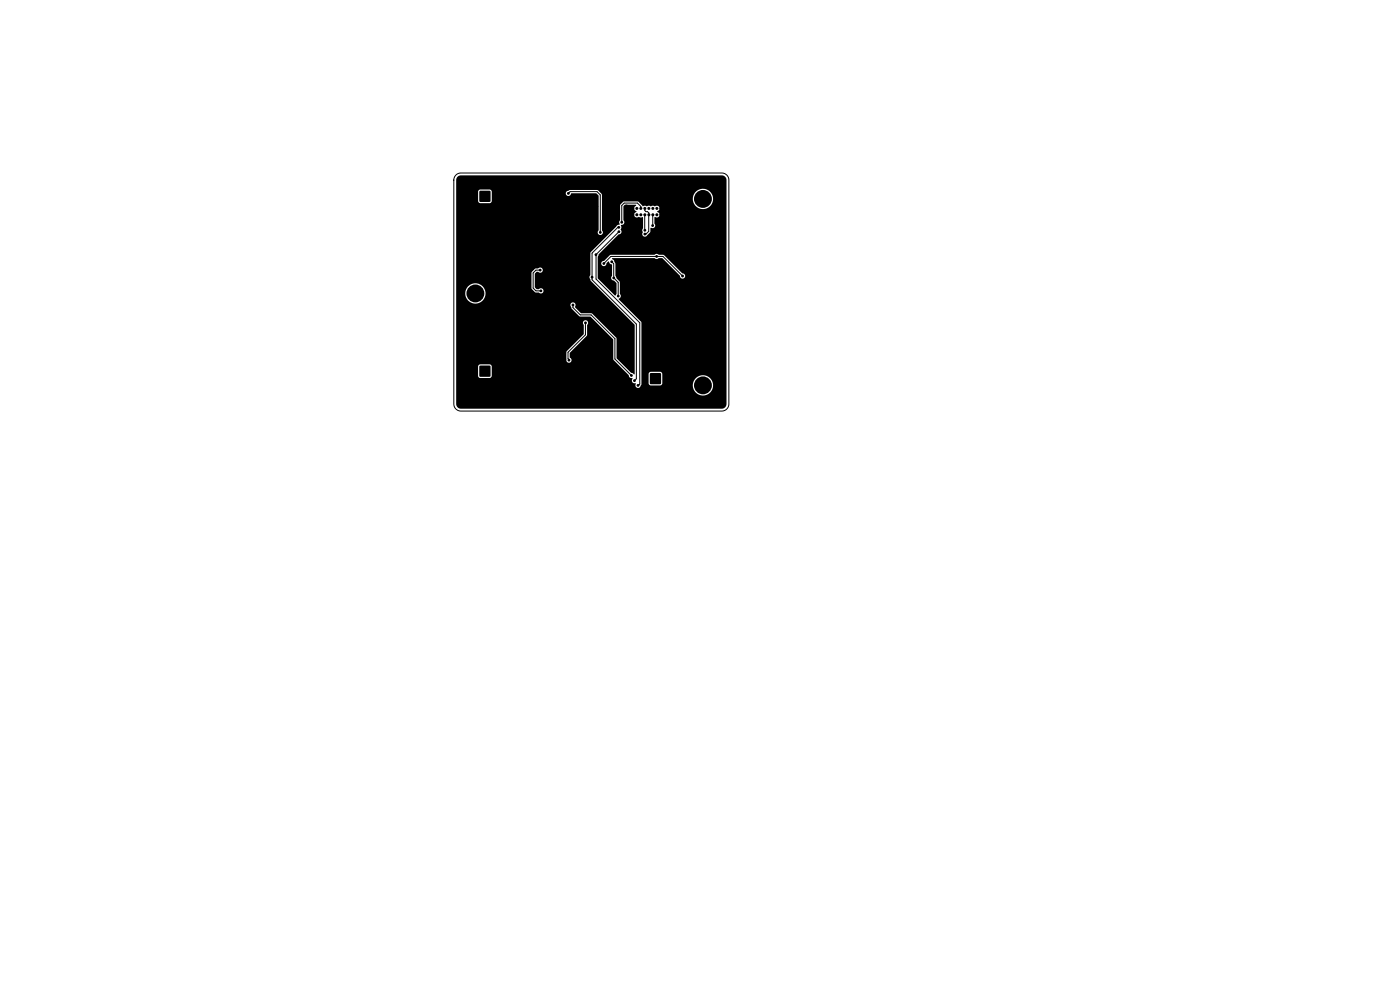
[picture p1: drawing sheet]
<svg xmlns="http://www.w3.org/2000/svg" width="297mm" height="210mm" viewBox="0 0 297 210" stroke-linecap="round" stroke-linejoin="round" font-family="sans-serif">
<g fill="#000">
<path d="M97.1 37.4l.7-.2h55.3a1 1 0 0 1 1 1v47.5a1 1 0 0 1-1 1h-55.3a1 1 0 0 1-1-1v-8h4.6v2l.3 .4 2.2 .1 .4-.5v-2l-.4-.4h-2.1l-.4 .4h-4.6v-3h23.3l.1 1.5a.59 .59 0 0 0 .3 .7 .59 .59 0 0 0 .8-.4 .59 .59 0 0 0-.4-.7v-.9l3.6-3.7 .1-2.2a.58 .58 0 0 0 .1-.9 .58 .58 0 0 0-.9 0 .58 .58 0 0 0 0 .9v1.9l-3.7 3.8h-23.3v-10.1h24.2l.3 .9 1.6 1.6 2.4 .1 4.8 4.8v4.3l3.3 3.4a.83 .83 0 0 0 .8 .6 .63 .63 0 0 0-.1 .8 .63 .63 0 0 0 .8 .2 .63 .63 0 0 0 .3 1 .63 .63 0 0 0 .8-.6l.1-2.4h1.5v2.1l.4 .4h2l.4-.2h6.6v.3a2.16 2.16 0 0 0 3.2 1.7 2.16 2.16 0 0 0 0-3.7 2.16 2.16 0 0 0-3.2 1.7h-6.6l.1-.3v-2l-.3-.4h-2.1l-.4 .1-.1 .3h-1.5v-11l-4.8-4.8v-.2a.59 .59 0 0 0 .2-1v-2.4l-.7-.9-.2-.5v-2.6l-.4-.7-.3-.2v-.2h9a.61 .61 0 0 0 .9 0h.7l3.7 3.7a.58 .58 0 0 0 .6 .6 .58 .58 0 0 0 .6-.6 .58 .58 0 0 0-.7-.5l-4-4h-.9l-.4-.2-.6 .2h-9.2l-1.5 1.3a.57 .57 0 0 0-.5 .7 .57 .57 0 0 0 .6 .5 .57 .57 0 0 0 .5-.7l.4-.3 .3 .5 .4 .1v2.5a.58 .58 0 0 0-.1 .6 .58 .58 0 0 0 .6 .3l.5 .6v2.2l-.3 .4-3.7-3.7v-4.5l.2-.6 4.3-4.2a.61 .61 0 0 0 .5-.4 .61 .61 0 0 0-.1-.7l.1-.3-.1-.5a.63 .63 0 0 0 .7-.4 .63 .63 0 0 0-.1-.7v-3l.3-.3h2.2l.2 .2a.68 .68 0 0 0-.5 .6 .68 .68 0 0 0 .5 .7 .64 .64 0 0 0-.5 .7 .64 .64 0 0 0 .7 .5l.3-.1 .9 .1v2.3l-.2 .4 .2 .5a.57 .57 0 0 0 .1 .8 .57 .57 0 0 0 .8-.2l.7-.7v-.8l.1-.1a.58 .58 0 0 0 .8-.1 .58 .58 0 0 0-.1-.8v-1.3l.2-.1a.61 .61 0 0 0 .9-.3 .61 .61 0 0 0-.5-.8 .65 .65 0 0 0 .5-.6 .65 .65 0 0 0-.5-.7l-.5 .2-.3-.2-.5 .2-.4-.2-1.3 .2-1.1-1.1-3 .1-.8 .8v3.1a.6 .6 0 0 0 0 .9l-.6 .2-5.6 5.7-.1 4.8a1.04 1.04 0 0 0 .1 1.3l9.3 9.3v10.5l-.7-.3-3.1-3.1-.1-4.4-5.1-5.1-2.4-.1-1.2-1.3a.57 .57 0 0 0-.2-.9 .57 .57 0 0 0-.8 .4h-24.2v-2.5h1.9v.3a2.16 2.16 0 0 0 3.3 1.7 2.16 2.16 0 0 0 0-3.7 2.16 2.16 0 0 0-3.3 1.7h-1.9v-4.2h15.9l.1 3.3 .8 .8 .7 .1a.56 .56 0 0 0 .9-.1 .56 .56 0 0 0-.1-.8 .56 .56 0 0 0-.8 .1h-.5l-.3-.4v-2.8l.3-.4h.4a.56 .56 0 0 0 .8-.1 .56 .56 0 0 0-.1-.8 .56 .56 0 0 0-.8 .1l-.6 .1-.8 .9h-15.9v-17.2h4.6v2l.5 .4h2l.3-.1 .1-.4v-1.6h15.7a.61 .61 0 0 0 .6 .6 .61 .61 0 0 0 .6-.6h5.3l.5 .5v7.4a.57 .57 0 0 0 0 .8 .57 .57 0 0 0 .8-.1 .57 .57 0 0 0-.1-.8v-6.7h19.3a2.16 2.16 0 0 0 3 2.1 2.16 2.16 0 0 0 .5-3.7 2.16 2.16 0 0 0-3.5 1.3v.3h-19.3v-.9l-1-.9h-5.8l-.7 .3-.2 .4h-15.7v-.5l-.4-.3h-2.1l-.4 .5h-4.6v-2.7zM101.7 40.5h2.3v2.3h-2.3zM101.7 77.6h2.3v2.3h-2.3zM137.9 79.2h2.3v2.2h-2.3z"/>
<circle cx="102.9" cy="45.1" r="1.2"/>
<circle cx="114.2" cy="58.6" r=".3"/>
<circle cx="114.6" cy="57.3" r=".3"/>
<circle cx="116.1" cy="43.9" r=".3"/>
<circle cx="117.4" cy="42.6" r=".3"/>
<circle cx="117.4" cy="43.9" r=".3"/>
<circle cx="118.6" cy="43.9" r=".3"/>
<circle cx="120" cy="43.9" r=".3"/>
<circle cx="120.6" cy="41" r=".3"/>
<circle cx="121.3" cy="43.9" r=".3"/>
<circle cx="122.9" cy="43.9" r=".3"/>
<circle cx="122.9" cy="46.4" r=".3"/>
<circle cx="122.9" cy="45.1" r=".3"/>
<circle cx="122.9" cy="47.6" r=".3"/>
<circle cx="124.3" cy="43.9" r=".3"/>
<circle cx="124.3" cy="46.4" r=".3"/>
<circle cx="124.3" cy="45.1" r=".3"/>
<circle cx="124.3" cy="47.6" r=".3"/>
<circle cx="125.6" cy="58.8" r=".3"/>
<circle cx="126.4" cy="54" r=".3"/>
<circle cx="126.6" cy="43.8" r=".3"/>
<circle cx="127.4" cy="49.3" r=".3"/>
<circle cx="128.1" cy="55.9" r=".3"/>
<circle cx="128.4" cy="59.9" r=".3"/>
<circle cx="129.8" cy="55.5" r=".3"/>
<circle cx="130.2" cy="59" r=".3"/>
<circle cx="131.3" cy="48.2" r=".3"/>
<circle cx="131.3" cy="49.2" r=".3"/>
<circle cx="131.9" cy="47.2" r=".3"/>
<circle cx="134.1" cy="49.2" r=".3"/>
<circle cx="134.3" cy="45.6" r=".32"/>
<circle cx="134.3" cy="44.2" r=".32"/>
<circle cx="135.1" cy="45.6" r=".33"/>
<circle cx="135.1" cy="44.2" r=".33"/>
<circle cx="136" cy="44.2" r=".32"/>
<circle cx="136" cy="45.6" r=".32"/>
<circle cx="136.8" cy="44.2" r=".33"/>
<circle cx="136.8" cy="45.6" r=".33"/>
<circle cx="136.8" cy="48.9" r=".3"/>
<circle cx="136.8" cy="49.7" r=".3"/>
<circle cx="137.7" cy="45.6" r=".32"/>
<circle cx="137.7" cy="44.2" r=".32"/>
<circle cx="138.5" cy="47.9" r=".3"/>
<circle cx="138.5" cy="44.2" r=".33"/>
<circle cx="138.5" cy="45.6" r=".33"/>
<circle cx="139.3" cy="54.4" r=".3"/>
<circle cx="139.4" cy="45.6" r=".32"/>
<circle cx="139.4" cy="44.2" r=".32"/>
<circle cx="139.4" cy="48.5" r=".3"/>
<circle cx="140.2" cy="45.6" r=".33"/>
<circle cx="140.2" cy="44.2" r=".33"/>
<circle cx="144.8" cy="58.6" r=".3"/>
<circle cx="149.1" cy="42.2" r="1.9"/>
<circle cx="100.8" cy="62.2" r="1.9"/>
<circle cx="110.4" cy="60.9" r=".3"/>
<circle cx="110.4" cy="62.4" r=".3"/>
<circle cx="111.4" cy="60.9" r=".3"/>
<circle cx="111.4" cy="62.4" r=".3"/>
<circle cx="114.2" cy="63.2" r=".3"/>
<circle cx="114.8" cy="61.7" r=".3"/>
<circle cx="115.5" cy="79.5" r=".3"/>
<circle cx="117" cy="79.5" r=".3"/>
<circle cx="117" cy="78.1" r=".3"/>
<circle cx="118.4" cy="79.5" r=".3"/>
<circle cx="119.9" cy="79.5" r=".3"/>
<circle cx="120.7" cy="76.4" r=".3"/>
<circle cx="121.4" cy="79.5" r=".3"/>
<circle cx="121.4" cy="63.7" r=".3"/>
<circle cx="121.5" cy="64.7" r=".3"/>
<circle cx="122.9" cy="79.5" r=".3"/>
<circle cx="123.8" cy="60.9" r=".3"/>
<circle cx="124.2" cy="68.5" r=".3"/>
<circle cx="124.7" cy="79.5" r=".3"/>
<circle cx="127.2" cy="76.7" r=".3"/>
<circle cx="131.1" cy="62.8" r=".3"/>
<circle cx="133.9" cy="79.7" r=".3"/>
<circle cx="137.9" cy="68.7" r=".3"/>
<circle cx="137.9" cy="69.9" r=".3"/>
<circle cx="139" cy="68.7" r=".3"/>
<circle cx="139.1" cy="69.9" r=".3"/>
<circle cx="139.5" cy="62.7" r=".3"/>
<circle cx="139.5" cy="61.7" r=".3"/>
<circle cx="140.5" cy="62.7" r=".3"/>
<circle cx="140.5" cy="61.7" r=".3"/>
<circle cx="147.6" cy="63.8" r=".3"/>
<circle cx="102.9" cy="82.2" r="1.2"/>
<circle cx="122.9" cy="80.8" r=".3"/>
<circle cx="122.9" cy="83.6" r=".3"/>
<circle cx="122.9" cy="82.1" r=".3"/>
<circle cx="124.6" cy="80.8" r=".3"/>
<circle cx="124.7" cy="83.6" r=".3"/>
<circle cx="124.7" cy="82.1" r=".3"/>
<circle cx="134.6" cy="80.7" r=".3"/>
<circle cx="135.3" cy="81.7" r=".3"/>
<circle cx="142.5" cy="80.3" r="1.2"/>
<circle cx="149.1" cy="81.8" r="1.9"/>
</g>
<path d="M132.9 40.8v.8M132.9 43.8v1.5M141.6 40.8v.8M141.6 43.8v1.5" fill="none" stroke="#000" stroke-width=".9"/>
<g fill="none" stroke="#000" stroke-width=".21">
<path d="M96.7 37.1l.4-.3 .7-.1h55.3a1.5 1.5 0 0 1 1.5 1.5v47.5a1.5 1.5 0 0 1-1.5 1.5h-55.3a1.5 1.5 0 0 1-1.5-1.5v-47.5l.1-.6zM114.6 57.3h-.9l-.6 .6v3.2l.6 .6h1M120.6 41l.3-.3h5.7l.8 .7v7.9M126.4 54v.1M126.4 54.1v5.1l9.3 9.3v13l-.4 .3M128.1 55.9l1.5-1.5h11l4.2 4.2M129.8 55.5l.4 .5v3l1 .9v2.9M131.3 48.2h-.2l-5.5 5.5v5.7l9.4 9.4v11.6l-.4 .4M131.3 49.2l-4.9 4.8M135.9 44.2v-.4l-.7-.7h-2.8l-.5 .5v3.6M136.8 48.8v.1M136.8 44.2v.5l.8 .5v3.9l-.6 .6h-.2"/>
<path d="M136.8 45.6v3.2M137.6 45.6h.1M138.5 45.6v2.3M121.6 64.7v.6l1.5 1.5h2.3l5.1 5.1v4.3l3.4 3.5M124.2 68.5v2.5l-3.7 3.7v1.4l.2 .3"/>
</g>
</svg>
